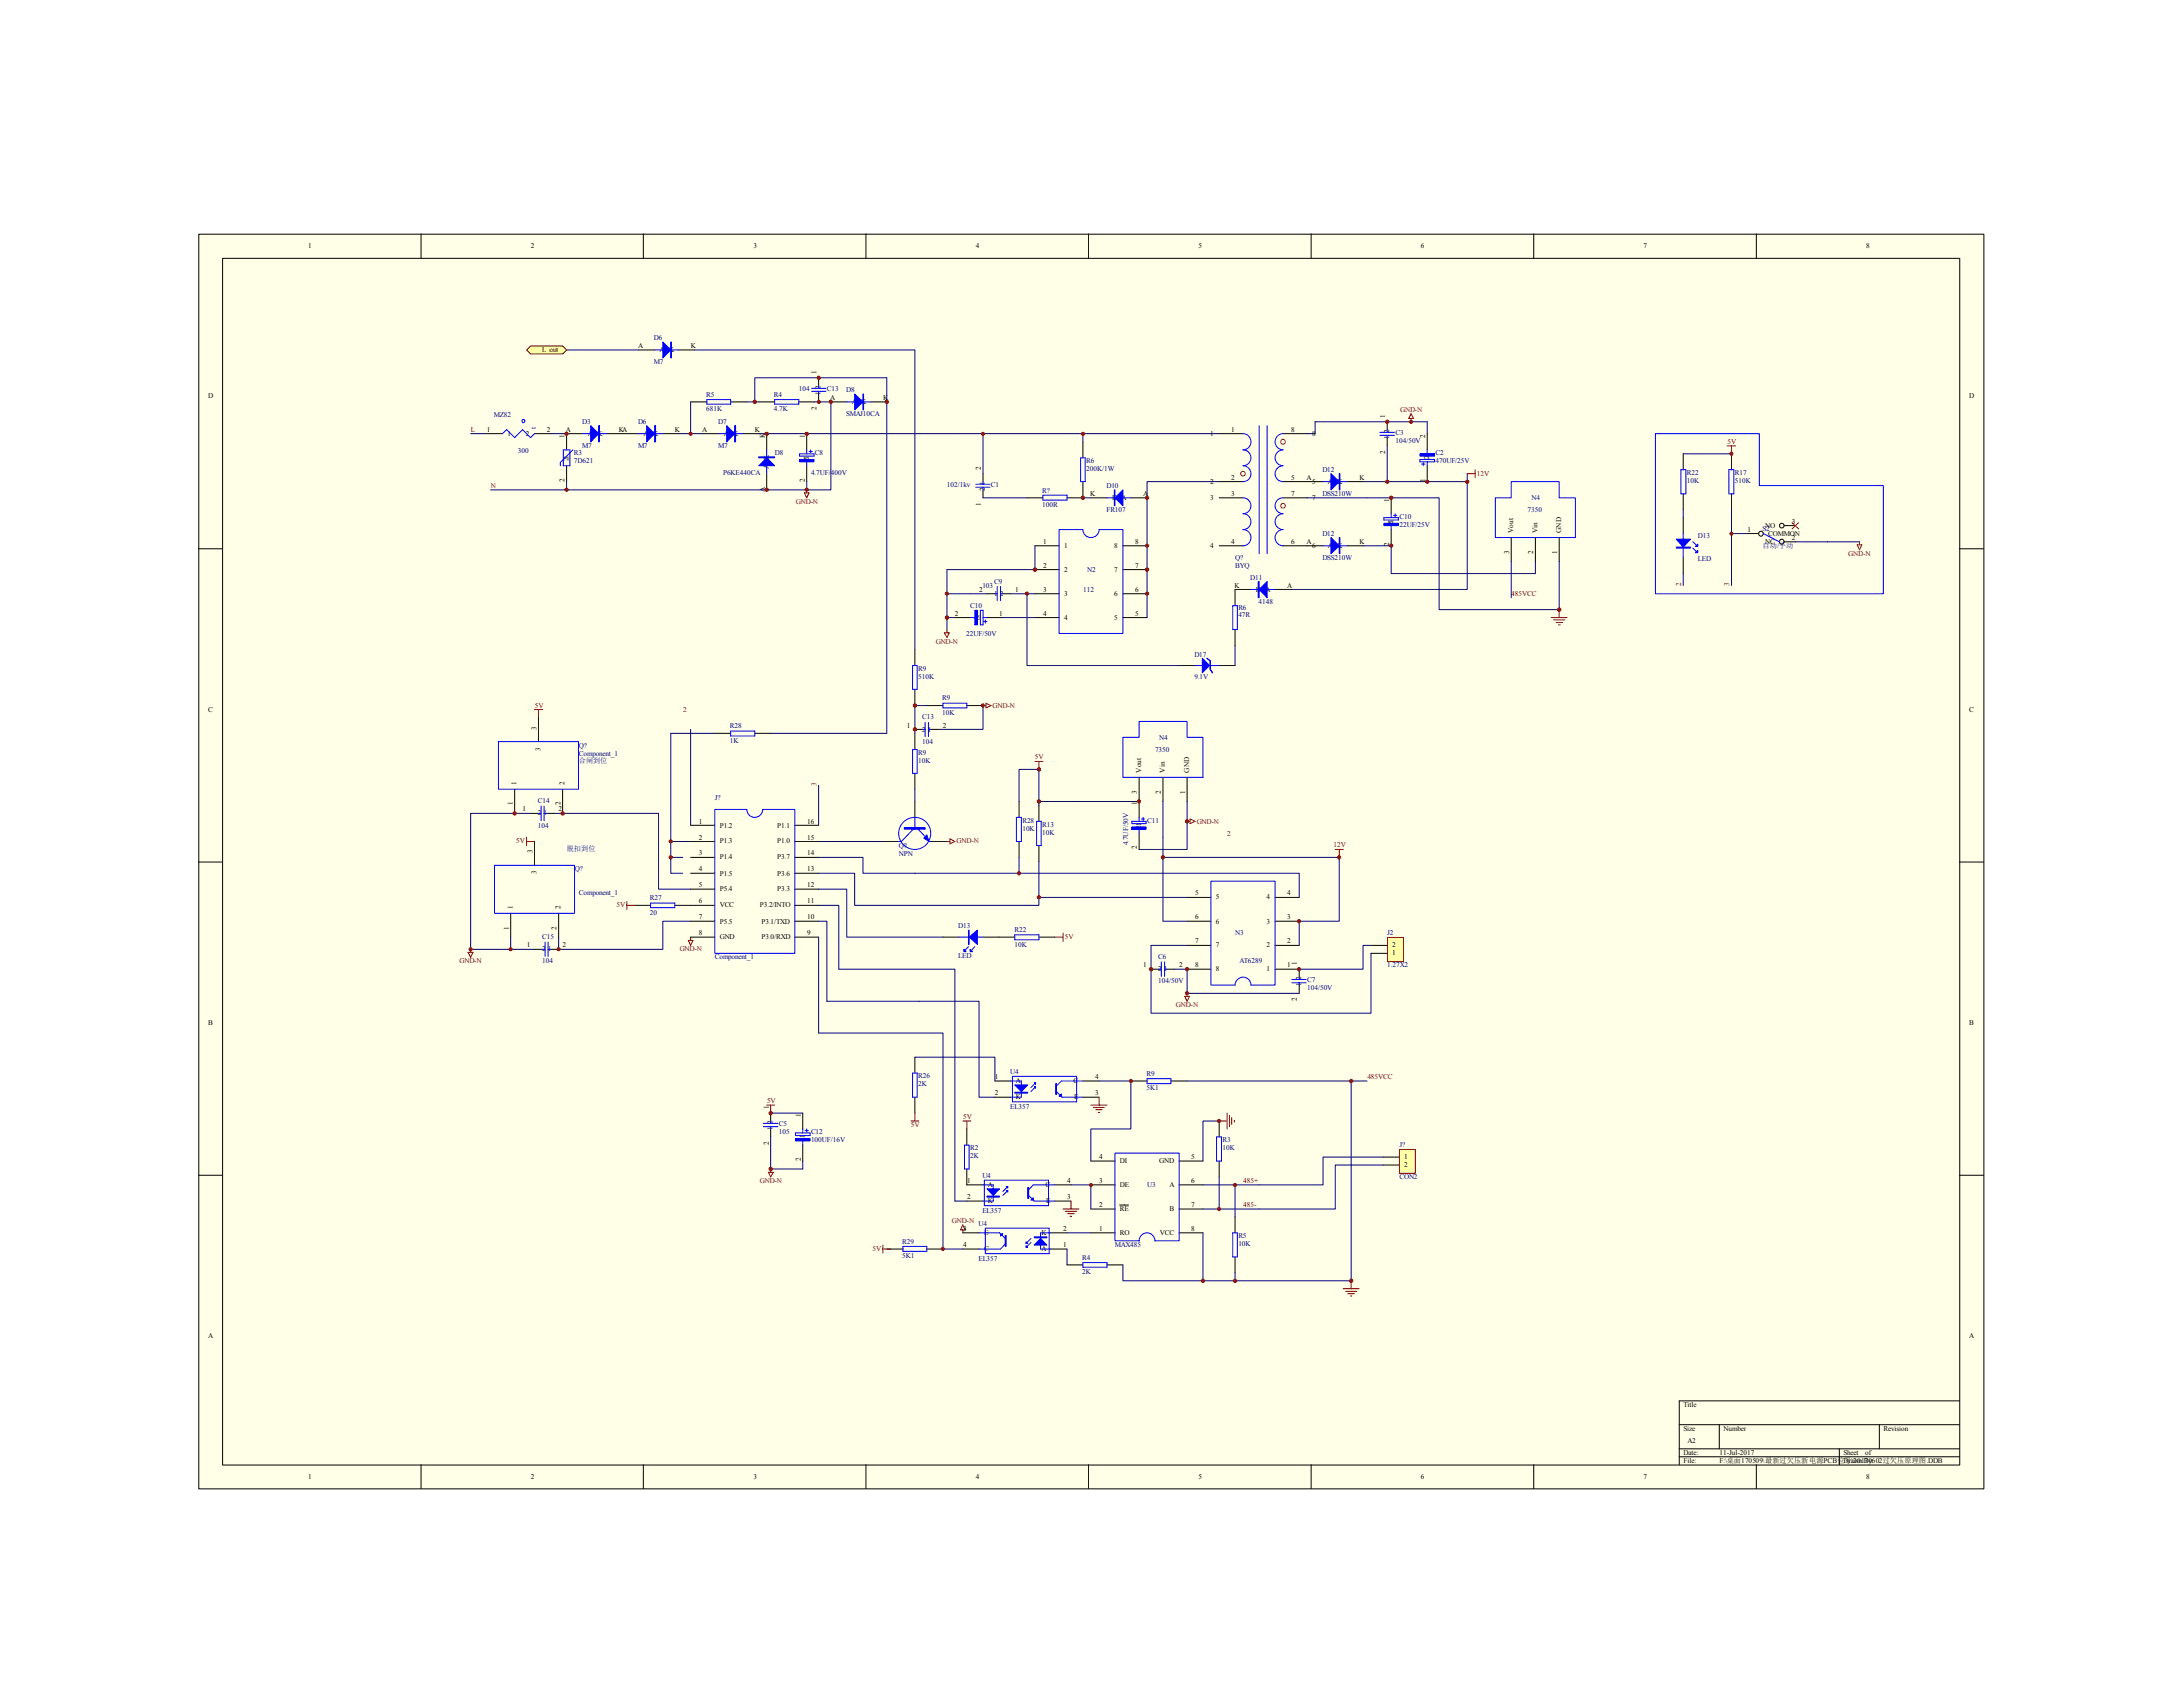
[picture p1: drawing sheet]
<svg xmlns="http://www.w3.org/2000/svg" width="279mm" height="216mm" viewBox="0 0 279 216" stroke-linecap="round" stroke-linejoin="round" font-family="sans-serif">
<defs><g id="words">
<g font-size=".9">
<text x="39.5" y="31.7">1</text>
<text x="67.9" y="31.7">2</text>
<text x="96.4" y="31.7">3</text>
<text x="124.9" y="31.7">4</text>
<text x="153.4" y="31.7">5</text>
<text x="181.9" y="31.7">6</text>
<text x="210.4" y="31.7">7</text>
<text x="238.8" y="31.7">8</text>
<text x="81.7" y="44.5">A</text>
<text x="84.4" y="45">A</text>
<text x="85.6" y="45">K</text>
<text x="88.4" y="44.5">K</text>
<text x="104.5" y="47.9" transform="rotate(-90 104.5 47.9)">1</text>
<text x="26.6" y="51">D</text>
<text x="104.5" y="52.5" transform="rotate(-90 104.5 52.5)">2</text>
<text x="105" y="50.5" transform="rotate(-90 105 50.5)">1</text>
<text x="105" y="49.8" transform="rotate(-90 105 49.8)">2</text>
<text x="106.3" y="51.2">A</text>
<text x="109" y="51.7">A K</text>
<text x="113" y="51.2">K</text>
<text x="177.3" y="53.5" transform="rotate(-90 177.3 53.5)">1</text>
<text x="252.1" y="51">D</text>
<text x="62.3" y="55.3">1</text>
<text x="64.9" y="55.8">1</text>
<text x="67.3" y="55.8">2</text>
<text x="70" y="55.3">2</text>
<text x="72.3" y="56" transform="rotate(-90 72.3 56)">1</text>
<text x="72.4" y="55.3">A</text>
<text x="72.8" y="59" transform="rotate(-90 72.8 59)">21</text>
<text x="75.2" y="55.8">A K</text>
<text x="79.2" y="55.3">KA</text>
<text x="82.4" y="55.8">A K</text>
<text x="86.4" y="55.3">K</text>
<text x="89.9" y="55.3">A</text>
<text x="92.6" y="55.8">A K</text>
<text x="96.6" y="55.3">K</text>
<text x="97.9" y="56" transform="rotate(-90 97.9 56)">K</text>
<text x="98.4" y="58.9" transform="rotate(-90 98.4 58.9)">K</text>
<text x="103" y="56" transform="rotate(-90 103 56)">1</text>
<text x="103.5" y="59" transform="rotate(-90 103.5 59)">21</text>
<text x="154.9" y="55.8">1</text>
<text x="157.6" y="55.3">1</text>
<text x="165.3" y="55.3">8</text>
<text x="167.9" y="55.8">8</text>
<text x="177.3" y="58.1" transform="rotate(-90 177.3 58.1)">2</text>
<text x="177.8" y="56.1" transform="rotate(-90 177.8 56.1)">1</text>
<text x="177.8" y="55.4" transform="rotate(-90 177.8 55.4)">2</text>
<text x="182.4" y="56" transform="rotate(-90 182.4 56)">2</text>
<text x="182.9" y="59" transform="rotate(-90 182.9 59)">12</text>
<text x="72.3" y="61.7" transform="rotate(-90 72.3 61.7)">2</text>
<text x="97.9" y="62.9" transform="rotate(-90 97.9 62.9)">A</text>
<text x="98.4" y="60" transform="rotate(-90 98.4 60)">A</text>
<text x="103" y="61.7" transform="rotate(-90 103 61.7)">2</text>
<text x="125.5" y="64.7" transform="rotate(-90 125.5 64.7)">1</text>
<text x="125.5" y="60.2" transform="rotate(-90 125.5 60.2)">2</text>
<text x="126.1" y="62.8" transform="rotate(-90 126.1 62.8)">2</text>
<text x="126.1" y="62.1" transform="rotate(-90 126.1 62.1)">1</text>
<text x="139.5" y="63.5">K</text>
<text x="142.3" y="64">K A</text>
<text x="146.3" y="63.5">A</text>
<text x="154.9" y="61.9">2</text>
<text x="154.9" y="64">3</text>
<text x="157.6" y="61.4">2</text>
<text x="157.6" y="63.5">3</text>
<text x="165.3" y="63.5">7</text>
<text x="165.3" y="61.4">5</text>
<text x="167.2" y="61.4">A</text>
<text x="167.9" y="64">7</text>
<text x="167.9" y="61.9">5</text>
<text x="170" y="61.9">A K</text>
<text x="174" y="61.4">K</text>
<text x="177.8" y="64.2" transform="rotate(-90 177.8 64.2)">1</text>
<text x="182.4" y="61.7" transform="rotate(-90 182.4 61.7)">1</text>
<text x="133.5" y="69.6">1</text>
<text x="136.2" y="70.1">1</text>
<text x="142.6" y="70.1">8</text>
<text x="145.3" y="69.6">8</text>
<text x="154.9" y="70.1">4</text>
<text x="157.6" y="69.6">4</text>
<text x="165.3" y="69.6">6</text>
<text x="167.2" y="69.6">A</text>
<text x="167.9" y="70.1">6</text>
<text x="170" y="70.1">A K</text>
<text x="174" y="69.6">K</text>
<text x="177.8" y="69.8" transform="rotate(-90 177.8 69.8)">2</text>
<text x="178.3" y="67.2" transform="rotate(-90 178.3 67.2)">21</text>
<text x="193.2" y="70.9" transform="rotate(-90 193.2 70.9)">3</text>
<text x="193.7" y="68.2" transform="rotate(-90 193.7 68.2)">Vout</text>
<text x="196.2" y="70.9" transform="rotate(-90 196.2 70.9)">2</text>
<text x="196.8" y="68.2" transform="rotate(-90 196.8 68.2)">Vin</text>
<text x="199.3" y="70.9" transform="rotate(-90 199.3 70.9)">1</text>
<text x="199.8" y="68.2" transform="rotate(-90 199.8 68.2)">GND</text>
<text x="223.6" y="68.1">1</text>
<text x="225.9" y="69.6">NC</text>
<text x="225.9" y="67.6">NO</text>
<text x="226.3" y="68.6">COMMON</text>
<text x="229.3" y="69.1">2</text>
<text x="229.3" y="67.1">3</text>
<text x="125.3" y="75.7">2</text>
<text x="127.3" y="76.2">1</text>
<text x="128" y="76.2">2</text>
<text x="129.9" y="75.7">1</text>
<text x="133.5" y="72.6">2</text>
<text x="133.5" y="75.7">3</text>
<text x="136.2" y="73.2">2</text>
<text x="136.2" y="76.2">3</text>
<text x="142.6" y="76.2">6</text>
<text x="142.6" y="73.2">7</text>
<text x="145.3" y="75.7">6</text>
<text x="145.3" y="72.6">7</text>
<text x="158" y="75.2">K</text>
<text x="160.7" y="75.7">K</text>
<text x="162" y="75.7">A</text>
<text x="164.8" y="75.2">A</text>
<text x="122.2" y="78.8">2</text>
<text x="124.9" y="79.3">21</text>
<text x="127.9" y="78.8">1</text>
<text x="133.5" y="78.8">4</text>
<text x="136.2" y="79.3">4</text>
<text x="142.6" y="79.3">5</text>
<text x="145.3" y="78.8">5</text>
<text x="26.6" y="91.1">C</text>
<text x="68.7" y="93.4" transform="rotate(-90 68.7 93.4)">3</text>
<text x="116.1" y="93.1">1</text>
<text x="118" y="93.6">2</text>
<text x="118.7" y="93.6">1</text>
<text x="120.7" y="93.1">2</text>
<text x="252.1" y="91.1">C</text>
<text x="66.1" y="100.4" transform="rotate(-90 66.1 100.4)">1</text>
<text x="69.2" y="96.1" transform="rotate(-90 69.2 96.1)">3</text>
<text x="72.3" y="100.4" transform="rotate(-90 72.3 100.4)">2</text>
<text x="145.5" y="101.6" transform="rotate(-90 145.5 101.6)">3</text>
<text x="146" y="98.9" transform="rotate(-90 146 98.9)">Vout</text>
<text x="148.6" y="101.6" transform="rotate(-90 148.6 101.6)">2</text>
<text x="149.1" y="98.9" transform="rotate(-90 149.1 98.9)">Vin</text>
<text x="151.7" y="101.6" transform="rotate(-90 151.7 101.6)">1</text>
<text x="152.2" y="98.9" transform="rotate(-90 152.2 98.9)">GND</text>
<text x="65.6" y="103.1" transform="rotate(-90 65.6 103.1)">1</text>
<text x="66.9" y="103.8">1</text>
<text x="68.8" y="104.4">2</text>
<text x="69.6" y="104.4">1</text>
<text x="71.5" y="103.8">2</text>
<text x="71.8" y="103.1" transform="rotate(-90 71.8 103.1)">2</text>
<text x="89.5" y="105.4">1</text>
<text x="89.5" y="107.4">2</text>
<text x="92.1" y="105.9">P1.2</text>
<text x="92.1" y="107.9">P1.3</text>
<text x="99.5" y="107.9">P1.0</text>
<text x="99.5" y="105.9">P1.1</text>
<text x="103.3" y="107.4">15</text>
<text x="103.3" y="105.4">16</text>
<text x="145.5" y="103.1" transform="rotate(-90 145.5 103.1)">1</text>
<text x="146" y="106" transform="rotate(-90 146 106)">21</text>
<text x="68.2" y="109.2" transform="rotate(-90 68.2 109.2)">3</text>
<text x="68.7" y="111.9" transform="rotate(-90 68.7 111.9)">3</text>
<text x="89.5" y="109.5">3</text>
<text x="89.5" y="111.5">4</text>
<text x="89.5" y="113.6">5</text>
<text x="92.1" y="110">P1.4</text>
<text x="92.1" y="112.1">P1.5</text>
<text x="99.5" y="112.1">P3.6</text>
<text x="99.5" y="110">P3.7</text>
<text x="103.3" y="113.6">12</text>
<text x="103.3" y="111.5">13</text>
<text x="103.3" y="109.5">14</text>
<text x="145.5" y="108.7" transform="rotate(-90 145.5 108.7)">2</text>
<text x="65.1" y="119" transform="rotate(-90 65.1 119)">1</text>
<text x="65.6" y="116.3" transform="rotate(-90 65.6 116.3)">1</text>
<text x="71.2" y="119" transform="rotate(-90 71.2 119)">2</text>
<text x="71.8" y="116.3" transform="rotate(-90 71.8 116.3)">2</text>
<text x="89.5" y="115.6">6</text>
<text x="89.5" y="117.6">7</text>
<text x="89.5" y="119.7">8</text>
<text x="92.1" y="114.1">P5.4</text>
<text x="92.1" y="116.1">VCC</text>
<text x="92.1" y="118.2">P5.5</text>
<text x="97.2" y="116.1">P3.2/INTO</text>
<text x="97.5" y="118.2">P3.1/TXD</text>
<text x="99.5" y="114.1">P3.3</text>
<text x="103.3" y="119.7">9</text>
<text x="103.3" y="117.6">10</text>
<text x="103.3" y="115.6">11</text>
<text x="153" y="114.6">5</text>
<text x="153" y="117.6">6</text>
<text x="155.6" y="115.1">5</text>
<text x="155.6" y="118.2">6</text>
<text x="162.1" y="118.2">3</text>
<text x="162.1" y="115.1">4</text>
<text x="164.8" y="117.6">3</text>
<text x="164.8" y="114.6">4</text>
<text x="67.4" y="121.2">1</text>
<text x="69.4" y="121.8">2</text>
<text x="70.1" y="121.8">1</text>
<text x="72" y="121.2">2</text>
<text x="92.1" y="120.2">GND</text>
<text x="97.5" y="120.2">P3.0/RXD</text>
<text x="146.3" y="123.8">1</text>
<text x="148.3" y="124.3">2</text>
<text x="149" y="124.3">1</text>
<text x="150.9" y="123.8">2</text>
<text x="153" y="120.7">7</text>
<text x="153" y="123.8">8</text>
<text x="155.6" y="121.2">7</text>
<text x="155.6" y="124.3">8</text>
<text x="162.1" y="124.3">1</text>
<text x="162.1" y="121.2">2</text>
<text x="164.8" y="123.8">1</text>
<text x="164.8" y="120.7">2</text>
<text x="166" y="123.5" transform="rotate(-90 166 123.5)">1</text>
<text x="166.5" y="125.5" transform="rotate(-90 166.5 125.5)">2</text>
<text x="178.2" y="122.3">1</text>
<text x="178.2" y="121.2">2</text>
<text x="26.6" y="131.1">B</text>
<text x="166" y="128.1" transform="rotate(-90 166 128.1)">2</text>
<text x="166.5" y="126.2" transform="rotate(-90 166.5 126.2)">1</text>
<text x="252.1" y="131.1">B</text>
<text x="98.4" y="141.9" transform="rotate(-90 98.4 141.9)">1</text>
<text x="98.9" y="143.9" transform="rotate(-90 98.9 143.9)">2</text>
<text x="102.5" y="143" transform="rotate(-90 102.5 143)">1</text>
<text x="127.3" y="138.1">1</text>
<text x="127.3" y="140.2">2</text>
<text x="130" y="138.6">A</text>
<text x="130" y="140.7">K</text>
<text x="137.4" y="138.6">C</text>
<text x="137.5" y="140.7">E</text>
<text x="140.2" y="138.1">4</text>
<text x="140.2" y="140.2">3</text>
<text x="98.4" y="146.6" transform="rotate(-90 98.4 146.6)">2</text>
<text x="98.9" y="144.6" transform="rotate(-90 98.9 144.6)">1</text>
<text x="102.5" y="148.6" transform="rotate(-90 102.5 148.6)">2</text>
<text x="103" y="146" transform="rotate(-90 103 146)">21</text>
<text x="140.7" y="148.3">4</text>
<text x="143.3" y="148.8">DI</text>
<text x="148.4" y="148.8">GND</text>
<text x="152.4" y="148.3">5</text>
<text x="179.7" y="148.3">1</text>
<text x="179.7" y="149.4">2</text>
<text x="123.8" y="151.4">1</text>
<text x="123.8" y="153.5">2</text>
<text x="126.4" y="151.9">A</text>
<text x="126.4" y="154">K</text>
<text x="133.8" y="151.9">C</text>
<text x="133.9" y="154">E</text>
<text x="136.6" y="153.5">3</text>
<text x="136.6" y="151.4">4</text>
<text x="140.7" y="154.5">2</text>
<text x="140.7" y="151.4">3</text>
<text x="143.3" y="155">RE</text>
<text x="143.3" y="151.9">DE</text>
<text x="149.7" y="151.9">A</text>
<text x="149.7" y="155">B</text>
<text x="152.4" y="151.4">6</text>
<text x="152.4" y="154.5">7</text>
<text x="123.3" y="159.6">4</text>
<text x="123.3" y="157.6">3</text>
<text x="125.9" y="160.1">C</text>
<text x="125.9" y="158.1">E</text>
<text x="133.3" y="160.1">A</text>
<text x="133.3" y="158.1">K</text>
<text x="136.1" y="159.6">1</text>
<text x="136.1" y="157.6">2</text>
<text x="140.7" y="157.6">1</text>
<text x="143.3" y="158.1">RO</text>
<text x="148.5" y="158.1">VCC</text>
<text x="152.4" y="157.6">8</text>
<text x="26.6" y="171.2">A</text>
<text x="252.1" y="171.2">A</text>
<text x="215.5" y="180">Title</text>
<text x="215.5" y="183.1">Size</text>
<text x="216" y="184.7">A2</text>
<text x="220.6" y="183.1">Number</text>
<text x="241.1" y="183.1">Revision</text>
<text x="39.5" y="189.3">1</text>
<text x="67.9" y="189.3">2</text>
<text x="96.4" y="189.3">3</text>
<text x="124.9" y="189.3">4</text>
<text x="153.4" y="189.3">5</text>
<text x="181.9" y="189.3">6</text>
<text x="210.4" y="189.3">7</text>
<text x="215.5" y="186.2">Date:</text>
<text x="215.5" y="187.2">File:</text>
<text x="220.1" y="186.2">11-Jul-2017</text>
<text x="220.1" y="187.2">F:\桌桌170509\最最最最最最最最PCB位位\20170602最最最过过过.DDB</text>
<text x="236" y="187.2">Drawn By:</text>
<text x="236" y="186.2">Sheet</text>
<text x="238.7" y="186.2">of</text>
<text x="238.8" y="189.3">8</text>
</g>
<g font-size=".9" fill="#800000">
<text x="69.4" y="45">L out</text>
<text x="179.2" y="52.7">GND-N</text>
<text x="60.2" y="55.3">L</text>
<text x="221.1" y="56.8">5V</text>
<text x="62.8" y="62.4">N</text>
<text x="101.9" y="64.5">GND-N</text>
<text x="189" y="60.9">12V</text>
<text x="236.6" y="71.1">GND-N</text>
<text x="193.4" y="76.2">485VCC</text>
<text x="215.2" y="75" transform="rotate(-90 215.2 75)">2</text>
<text x="221.3" y="75" transform="rotate(-90 221.3 75)">3</text>
<text x="119.8" y="82.4">GND-N</text>
<text x="68.5" y="90.6">5V</text>
<text x="87.4" y="91.1">2</text>
<text x="127" y="90.6">GND-N</text>
<text x="104.5" y="100.5" transform="rotate(-90 104.5 100.5)">3</text>
<text x="132.5" y="97.2">5V</text>
<text x="66.1" y="107.9">5V</text>
<text x="122.4" y="107.9">GND-N</text>
<text x="153.2" y="105.4">GND-N</text>
<text x="157.1" y="106.9">2</text>
<text x="170.7" y="108.5">12V</text>
<text x="78.9" y="116.1">5V</text>
<text x="58.8" y="123.3">GND-N</text>
<text x="87" y="121.8">GND-N</text>
<text x="136.3" y="120.2">5V</text>
<text x="150.5" y="128.9">GND-N</text>
<text x="98.2" y="141.2">5V</text>
<text x="123.3" y="143.2">5V</text>
<text x="175" y="138.1">485VCC</text>
<text x="116.6" y="144.3">5V</text>
<text x="97.2" y="151.4">GND-N</text>
<text x="159.1" y="151.4">485+</text>
<text x="159.1" y="154.5">485-</text>
<text x="111.7" y="160.1">5V</text>
<text x="121.8" y="156.5">GND-N</text>
</g>
<g font-size=".9" fill="#000080">
<text x="83.7" y="43.5">D6</text>
<text x="83.7" y="46.6">M7</text>
<text x="63.2" y="53.4">MZ82</text>
<text x="90.4" y="50.8">R5</text>
<text x="90.4" y="52.6">681K</text>
<text x="99.1" y="50.8">R4</text>
<text x="99.1" y="52.6">4.7K</text>
<text x="102.2" y="50.1">104</text>
<text x="105.8" y="50.1">C13</text>
<text x="108.3" y="50.2">D8</text>
<text x="108.3" y="53.2">SMAJ10CA</text>
<text x="66.3" y="58">300</text>
<text x="68.6" y="54.9" transform="rotate(-90 68.6 54.9)">t</text>
<text x="73.4" y="58.3">R3</text>
<text x="73.4" y="59.3">7D621</text>
<text x="74.5" y="54.3">D3</text>
<text x="74.5" y="57.3">M7</text>
<text x="81.7" y="54.3">D6</text>
<text x="81.7" y="57.3">M7</text>
<text x="91.9" y="54.3">D7</text>
<text x="91.9" y="57.3">M7</text>
<text x="99.2" y="58.3">D8</text>
<text x="104.3" y="58.3">C8</text>
<text x="139" y="59.3">R6</text>
<text x="178.6" y="55.7">C3</text>
<text x="178.6" y="56.7">104/50V</text>
<text x="183.7" y="58.3">C2</text>
<text x="183.7" y="59.3">470UF/25V</text>
<text x="92.5" y="60.8">P6KE440CA</text>
<text x="103.8" y="60.8">4.7UF/400V</text>
<text x="121.2" y="62.3">102/1kv</text>
<text x="126.8" y="62.3">C1</text>
<text x="133.4" y="63">R?</text>
<text x="133.4" y="64.9">100R</text>
<text x="139" y="60.3">200K/1W</text>
<text x="141.6" y="62.4">D10</text>
<text x="141.6" y="65.5">FR107</text>
<text x="169.2" y="60.4">D12</text>
<text x="169.2" y="63.5">DSS210W</text>
<text x="195.5" y="65.5">7350</text>
<text x="196" y="64">N4</text>
<text x="215.9" y="60.8">R22</text>
<text x="215.9" y="61.8">10K</text>
<text x="222" y="60.8">R17</text>
<text x="222" y="61.8">510K</text>
<text x="158.1" y="71.6">Q?</text>
<text x="169.2" y="68.6">D12</text>
<text x="169.2" y="71.6">DSS210W</text>
<text x="179.1" y="66.4">C10</text>
<text x="179.1" y="67.4">22UF/25V</text>
<text x="217.3" y="68.9">D13</text>
<text x="217.3" y="71.8">LED</text>
<text x="225.6" y="67.9">S2</text>
<text x="225.6" y="70.2">自自/手自</text>
<text x="124.2" y="77.8">C10</text>
<text x="125.7" y="75.2">103</text>
<text x="127.3" y="74.7">C9</text>
<text x="138.6" y="75.7">112</text>
<text x="139.1" y="73.2">N2</text>
<text x="158.1" y="72.6">BYQ</text>
<text x="160" y="74.2">D11</text>
<text x="161.1" y="77.3">4148</text>
<text x="123.7" y="81.4">22UF/50V</text>
<text x="158.5" y="78.1">R6</text>
<text x="158.5" y="79">47R</text>
<text x="117.5" y="85.9">R9</text>
<text x="117.5" y="86.9">510K</text>
<text x="120.6" y="89.6">R9</text>
<text x="152.9" y="84">D17</text>
<text x="152.9" y="86.9">9.1V</text>
<text x="74.1" y="95.7">Q?</text>
<text x="93.4" y="93.2">R28</text>
<text x="93.4" y="95.1">1K</text>
<text x="118" y="92.1">C13</text>
<text x="118" y="95.2">104</text>
<text x="120.6" y="91.5">10K</text>
<text x="148.4" y="94.7">N4</text>
<text x="74.1" y="97.7">合合合位</text>
<text x="74.1" y="96.7">Component_1</text>
<text x="117.5" y="96.6">R9</text>
<text x="117.5" y="97.6">10K</text>
<text x="147.8" y="96.2">7350</text>
<text x="68.8" y="102.8">C14</text>
<text x="68.8" y="105.9">104</text>
<text x="91.5" y="102.3">J?</text>
<text x="130.9" y="105.3">R28</text>
<text x="130.9" y="106.3">10K</text>
<text x="133.4" y="105.8">R13</text>
<text x="133.4" y="106.8">10K</text>
<text x="146.8" y="105.3">C11</text>
<text x="72.6" y="109">脱脱合位</text>
<text x="73.6" y="111.5">Q?</text>
<text x="115.1" y="109.6">NPN</text>
<text x="115.1" y="108.5">Q?</text>
<text x="144.4" y="108.2" transform="rotate(-90 144.4 108.2)">4.7UF/50V</text>
<text x="74.1" y="114.6">Component_1</text>
<text x="83.2" y="115.2">R27</text>
<text x="83.2" y="117.1">20</text>
<text x="122.6" y="118.8">D13</text>
<text x="129.8" y="119.3">R22</text>
<text x="158.1" y="119.7">N3</text>
<text x="177.5" y="119.7">J2</text>
<text x="69.4" y="120.2">C15</text>
<text x="69.4" y="123.3">104</text>
<text x="91.5" y="122.8">Component_1</text>
<text x="122.6" y="122.6">LED</text>
<text x="129.8" y="121.2">10K</text>
<text x="148.3" y="122.8">C6</text>
<text x="148.3" y="125.9">104/50V</text>
<text x="158.6" y="123.3">AT6289</text>
<text x="167.3" y="125.7">C7</text>
<text x="177.5" y="123.8">1.27X2</text>
<text x="167.3" y="126.7">104/50V</text>
<text x="129.3" y="137.4">U4</text>
<text x="146.7" y="137.7">R9</text>
<text x="117.5" y="138">R26</text>
<text x="117.5" y="139">2K</text>
<text x="129.3" y="141.9">EL357</text>
<text x="146.7" y="139.5">5K1</text>
<text x="99.7" y="144.1">C5</text>
<text x="99.7" y="145.2">105</text>
<text x="103.8" y="145.2">C12</text>
<text x="103.8" y="146.2">100UF/16V</text>
<text x="124.2" y="147.2">R2</text>
<text x="124.2" y="148.3">2K</text>
<text x="156.5" y="146.2">R3</text>
<text x="156.5" y="147.2">10K</text>
<text x="179.1" y="146.8">J?</text>
<text x="125.7" y="150.7">U4</text>
<text x="125.7" y="155.2">EL357</text>
<text x="146.8" y="151.9">U3</text>
<text x="179.1" y="150.9">CON2</text>
<text x="115.5" y="159.2">R29</text>
<text x="115.5" y="161">5K1</text>
<text x="125.2" y="156.8">U4</text>
<text x="125.2" y="161.3">EL357</text>
<text x="138.5" y="161.2">R4</text>
<text x="142.7" y="159.6">MAX485</text>
<text x="158.5" y="158.5">R5</text>
<text x="158.5" y="159.5">10K</text>
<text x="138.5" y="163.1">2K</text>
</g>
</g></defs>
<path d="M25.4 30h228.5v160.5h-228.5z" fill="#ffffe8"/>
<g fill="none" stroke="#000" stroke-width=".13">
<path d="M25.4 30h228.5v160.5h-228.5zM28.5 33.1h222.3v154.4h-222.3zM53.9 29.9v3.1M82.3 29.9v3.1M110.8 29.9v3.1M139.3 29.9v3.1M167.8 29.9v3.1M196.3 29.9v3.1M224.8 29.9v3.1M25.4 70.2h3M250.8 70.2h3.1M25.4 110.3h3"/>
<path d="M250.8 110.3h3.1M25.4 150.4h3M250.8 150.4h3.1M250.8 179.3h-35.9v8.2M53.9 187.5v3M82.3 187.5v3M110.8 187.5v3M139.3 187.5v3M167.8 187.5v3M196.3 187.5v3M214.9 182.3h35.9M214.9 185.4h35.9"/>
<path d="M214.9 186.4h35.9M220 182.3v3.1M224.8 187.5v3M235.4 185.4v2.1M240.5 182.3v3.1"/>
</g>
<path d="M177.6 120h2v3.1h-2z" fill="#ffffb0"/>
<path d="M170.9 108.7h1M171.4 108.7v1M177.6 120h2v3.1h-2zM98.1 141.4h1M98.6 141.4v1.1" fill="none" stroke="#800000" stroke-width=".13"/>
<path d="M103.3 55.5v2.1M103.3 59.6v2M117.1 135.3v2M175.5 122h2M175.5 121h2M98.6 142.5v1M98.6 144.5v1M117.1 140.4v2.1" fill="none" stroke="#000" stroke-width=".13"/>
<path d="M71 104.1h13.3v9.7h4.1M71.5 119.9v1.6M148.8 109.7h22.6M105.8 128.1h11.8" fill="none" stroke="#000080" stroke-width=".13"/>
<path d="M102.3 58.1h1.9v.3h-1.9zM103.3 57.6v.5M103.3 58.8v.8M103.5 57.8h.5M116.8 137.3h.6v3.1h-.6zM97.7 144.2h1.9M97.7 143.8h1.9M98.6 143.5v.3M98.6 144.2v.3" fill="none" stroke="#00f" stroke-width=".13"/>
<path d="M102.3 58.8h1.9v.3h-1.9z" fill-rule="evenodd" fill="#00f"/>
<path d="M64.3 55.5l.6-.5 1 1 1-1 1 1 .5-.5M66.9 53.7h.2v.3l-.1 .1-.1-.1zM72.1 57.6h.8v2h-.8zM73.3 57.6l-1.6 1.6v.4M102.3 58.8h1.9v.3h-1.9zM103.8 57.6v.4M124.2 79h.9M125.5 78.1h.3v1.9h-.3zM125.8 79h.5M126.1 79.3v.5M135.6 67.8h3a1.04 1.04 0 0 0 1 1 1.04 1.04 0 0 0 1.1-1h3v13.3h-8.1z" fill="none" stroke="#00f" stroke-width=".13"/>
<g fill="none" stroke="#000" stroke-width=".13">
<path d="M62.3 55.5h2M68.4 55.5h2.1M72.5 55.5v2.1M72.5 59.6v2M122.2 79h2M126.3 79h2.1M132.5 69.9h3.1M132.5 72.9h3.1M132.5 76h3.1M132.5 79h3.1M143.7 69.9h3.1M143.7 72.9h3.1"/>
<path d="M143.7 76h3.1M143.7 79h3.1"/>
</g>
<path d="M70.5 55.5h2" fill="none" stroke="#000080" stroke-width=".13"/>
<path d="M124.8 78.1h.3v1.9h-.3z" fill-rule="evenodd" fill="#00f"/>
<path d="M181.7 58.8h1.9v.3h-1.9zM181.9 59.4h.5M182.7 57.6v.8M182.7 59.1v.5M124.8 78.1h.3v1.9h-.3zM125.9 79.5h.4" fill="none" stroke="#00f" stroke-width=".13"/>
<path d="M182.7 55.5v2.1M182.7 59.6v2" fill="none" stroke="#000" stroke-width=".13"/>
<path d="M181.7 58.1h1.9v.3h-1.9z" fill-rule="evenodd" fill="#00f"/>
<path d="M90.5 51.1h3v.6h-3zM99.1 51.1h3.1v.6h-3.1zM181.7 58.1h1.9v.3h-1.9zM182.2 59.2v.4M215.4 68.3v3.1M216.7 70.1l.4 .5M216.7 69.3l.4 .4" fill="none" stroke="#00f" stroke-width=".13"/>
<path d="M88.4 51.4h2.1M93.5 51.4h2.1M97.1 51.4h2M102.2 51.4h2.1M215.4 66.3v2M215.4 71.4v2" fill="none" stroke="#000" stroke-width=".13"/>
<path d="M97.1 55.5h25.1" fill="none" stroke="#000080" stroke-width=".13"/>
<path d="M214.5 69h1.9l-1 1z" fill="#00f"/>
<path d="M214.5 69h1.9l-1 1z" fill="none" stroke="#00f" stroke-width=".13"/>
<path d="M214.5 70h1.9v.1h-1.9z" fill-rule="evenodd" fill="#00f"/>
<path d="M214.5 70h1.9v.1h-1.9z" fill="none" stroke="#00f" stroke-width=".13"/>
<path d="M217.3 70.4v.3h-.3z" fill="#00f"/>
<path d="M217 70.7l.3-.3v.3z" fill="none" stroke="#00f" stroke-width=".13"/>
<path d="M217.3 69.6v.3h-.3z" fill="#00f"/>
<path d="M169.3 61.6h3.1M171.4 60.6h.1v2.1h-.1zM171.4 60.6v2.1M217.3 69.6v.3h-.3zM221.3 60.1h.6v3.1h-.6z" fill="none" stroke="#00f" stroke-width=".13"/>
<path d="M215.4 65.2v1.1M215.4 73.4v1.5M221.6 65.2v9.7M221.6 68.3h2M229.8 69.3h8.2" fill="none" stroke="#000080" stroke-width=".13"/>
<path d="M221.6 58.1v2M167.3 61.6h2M172.4 61.6h2.1M221.6 63.2v2" fill="none" stroke="#000" stroke-width=".13"/>
<path d="M221.1 57.1h1M221.6 57.1v1" fill="none" stroke="#800000" stroke-width=".13"/>
<path d="M170.3 60.6l1.1 1-1.1 1.1z" fill="#00f"/>
<path d="M97.1 58.5h2M97.1 58.5h2v.1h-2zM98.1 57.6v3M170.3 60.6l1.1 1-1.1 1.1z" fill="none" stroke="#00f" stroke-width=".13"/>
<path d="M98.1 55.5v2.1M98.1 60.6v2.1" fill="none" stroke="#000" stroke-width=".13"/>
<path d="M97.1 59.6l1-1 1 1z" fill="#00f"/>
<path d="M74.5 55.5h3.1M76.6 54.5h.1v2.1h-.1zM76.7 54.5v2.1M98.1 58.6l1 1h-2z" fill="none" stroke="#00f" stroke-width=".13"/>
<path d="M72.5 55.5h2M77.6 55.5h2.1" fill="none" stroke="#000" stroke-width=".13"/>
<path d="M75.6 54.5l1 1-1 1.1z" fill="#00f"/>
<path d="M75.6 54.5l1 1-1 1.1zM81.7 55.5h3.1M83.8 54.5h.1v2.1h-.1zM83.8 54.5v2.1" fill="none" stroke="#00f" stroke-width=".13"/>
<path d="M79.7 55.5h2M84.8 55.5h2.1" fill="none" stroke="#000" stroke-width=".13"/>
<path d="M82.8 54.5l1 1-1 1.1z" fill="#00f"/>
<path d="M82.8 54.5l1 1-1 1.1zM225.7 68.3l2.1 1M144.9 105.1h1.8v.3h-1.8zM145.8 104.6v.5M145.8 105.8v.8M146.1 104.8h.4M146.8 138h3.1v.7h-3.1z" fill="none" stroke="#00f" stroke-width=".13"/>
<g fill="none" stroke="#000" stroke-width=".13">
<path d="M223.6 68.3h1.5M228.3 69.3h1.5M228.3 67.3h1.5M145.8 102.6v2M145.8 106.6v2.1M144.7 138.3h2.1M149.9 138.3h2"/>
<circle cx="225.4" cy="68.3" r=".31"/>
<circle cx="228" cy="69.3" r=".31"/>
<circle cx="228" cy="67.3" r=".3"/>
</g>
<path d="M144.9 105.8h1.8v.3h-1.8z" fill-rule="evenodd" fill="#00f"/>
<path d="M92 55.5h3.1M94 54.5h.1v2.1h-.1zM94.1 54.5v2.1M144.9 105.8h1.8v.3h-1.8zM146.3 104.6v.4" fill="none" stroke="#00f" stroke-width=".13"/>
<path d="M229.4 66.9l.8 .8M230.2 66.9l-.8 .8" fill="none" stroke="#f00" stroke-width=".13"/>
<path d="M90 55.5h2M95.1 55.5h2" fill="none" stroke="#000" stroke-width=".13"/>
<path d="M93 54.5l1 1-1 1.1z" fill="#00f"/>
<path d="M93 54.5l1 1-1 1.1zM160.1 75.4h3.1M161 74.4h.2v2.1h-.2zM161.1 74.4v2.1" fill="none" stroke="#00f" stroke-width=".13"/>
<path d="M158.1 75.4h2M163.2 75.4h2" fill="none" stroke="#000" stroke-width=".13"/>
<path d="M161.2 75.4l1-1v2.1z" fill="#00f"/>
<path d="M141.7 63.7h3M142.6 62.7h.1v2h-.1zM142.7 62.7v2M162.2 74.4v2.1l-1-1.1z" fill="none" stroke="#00f" stroke-width=".13"/>
<path d="M122.2 55.5h33.8M168.3 54h14.4M121.2 72.9v6.1M129.4 76h3.1M156 61.6h-9.2v17.4" fill="none" stroke="#000080" stroke-width=".13"/>
<path d="M139.6 63.7h2.1M144.7 63.7h2.1" fill="none" stroke="#000" stroke-width=".13"/>
<path d="M142.7 63.7l1-1v2z" fill="#00f"/>
<g fill="none" stroke="#00f" stroke-width=".13">
<path d="M138.3 58.6h.6v3h-.6zM176.6 55.7h1.9M176.6 55.3h1.9M177.5 55v.3M177.5 55.7v.3M211.9 55.5h13.3v6.6h15.8v13.9h-29.1zM124.9 62h1.8M124.9 62.4h1.8M125.8 61.6v.4M125.8 62.4v.3M127.3 76h.3M127.6 75.1v1.8"/>
<path d="M128.1 76h.3M128.1 75.1v1.8M143.7 62.7v2l-1-1zM93.5 93.6h3.1v.6h-3.1zM68.9 104.1h.4M69.3 103.2v1.8M69.6 104.1h.4M69.6 103.2v1.8M83.3 115.6h3.1v.6h-3.1zM130.1 104.6h.6v3.1h-.6zM132.7 105.1h.6v3.1h-.6zM155 112.8h8.2v13.3h-3.1a1.02 1.02 0 0 0-1-1 1.02 1.02 0 0 0-1 1h-3.1z"/>
<path d="M69.4 121.5h.4M69.8 120.6v1.8M70.1 121.5h.4M70.1 120.6v1.8M148.3 124h.3M148.6 123.1v1.9M149.1 124h.3M149.1 123.1v1.9M165.4 125.8h1.8M165.4 125.3h1.8M166.3 125.1v.2M166.3 125.8v.3"/>
<path d="M101.8 145h1.9v.3h-1.9zM102.7 144.5v.5M102.7 145.7v.9M103 144.7h.5M115.6 159.5h3v.6h-3z"/>
</g>
<g fill="none" stroke="#000" stroke-width=".13">
<path d="M138.6 56.6v2M177.5 54v1M177.5 56v1.1M125.8 60.6v1M125.8 62.7v1M126.3 76h1M128.4 76h1M138.6 61.6v2.1M91.5 93.9h2M96.6 93.9h2M67.9 104.1h1M70 104.1h1"/>
<path d="M81.2 115.9h2.1M86.4 115.9h2M130.4 102.6v2M130.4 107.7v2M133 103.1v2M133 108.2v2M151.9 117.9h3.1M151.9 114.9h3.1M163.2 117.9h3.1M163.2 114.9h3.1M68.4 121.5h1M70.5 121.5h1"/>
<path d="M147.3 124h1M149.4 124h1M151.9 124h3.1M151.9 121h3.1M163.2 124h3.1v1.1M163.2 121h3.1M166.3 126.1v1M102.7 142.5v2M102.7 146.6v2M113.5 159.9h2.1M118.6 159.9h2.1"/>
</g>
<g fill="none" stroke="#000080" stroke-width=".13">
<path d="M60.2 55.5h2.1M86.9 55.5h3.1M125.8 55.5v5.1M138.6 55.5v1.1M167.3 55.5h1M103.3 61.6v1.1M121.2 79v1.6M124.2 76h2.1M125.8 63.7h5.6M138.6 63.7h1M187.8 60.6v14.8h-22.6M65.4 119.9v1.6"/>
<path d="M104.8 100.5v5.1M148.8 107.1v10.8h3.1M171.4 109.7v8.2h-5.1v3.1M60.2 121.5h8.2M150.4 124h1.5v3.1h14.4M151.9 121h-4.6v8.7h28.2v-7.7M175.5 121h-1v3h-8.2M102.7 148.6v1"/>
</g>
<g fill="none" stroke="#800000" stroke-width=".13">
<path d="M103 63.1h.5l-.2 .6zM103.3 62.7v.4M237.7 69.7h.6l-.3 .7zM238 69.3v.4M88.4 119.9v.5M151.9 105.1h.4M152.3 104.8l.7 .3-.7 .3zM59.9 121.9h.6l-.3 .6zM60.2 121.5v.4M88.1 120.4h.6l-.3 .6zM98.3 150h.7l-.4 .6zM98.6 149.6v.4"/>
<path d="M123.2 156.8l.3 .6h-.6zM123.2 157.4v.4"/>
</g>
<path d="M101.8 145.7h1.9v.3h-1.9z" fill-rule="evenodd" fill="#00f"/>
<path d="M101.8 145.7h1.9v.3h-1.9zM103.3 144.5v.4M125.3 157.8h2.6l.8 .7M126.1 157.2h8.2v3.2h-8.2zM128.7 159.2l-.6 .7h-2.8M132 158.5l-.7 .6M132 159l-.7 .6M134.5 157.8h-1.3v2.1h1.3" fill="none" stroke="#00f" stroke-width=".13"/>
<path d="M98.6 145.5v4.1h4.1" fill="none" stroke="#000080" stroke-width=".13"/>
<path d="M123.2 159.9h2.1M123.2 157.8h2.1M134.5 159.9h2.1M134.5 157.8h2.1" fill="none" stroke="#000" stroke-width=".13"/>
<path d="M133.2 158.5l.8 .8h-1.6z" fill="#00f"/>
<path d="M133.2 158.5l.8 .8h-1.6z" fill="none" stroke="#00f" stroke-width=".13"/>
<path d="M132.4 158.3h1.6v.1h-1.6z" fill-rule="evenodd" fill="#00f"/>
<path d="M132.4 158.3h1.6v.1h-1.6z" fill="none" stroke="#00f" stroke-width=".13"/>
<path d="M131.3 159.4l.2 .2h-.2z" fill="#00f"/>
<path d="M131.3 159.4l.2 .2h-.2z" fill="none" stroke="#00f" stroke-width=".13"/>
<path d="M131.3 158.9l.2 .2h-.2z" fill="#00f"/>
<path d="M131.3 158.9l.2 .2h-.2z" fill="none" stroke="#00f" stroke-width=".13"/>
<path d="M128.7 158.1h.1v1.4h-.1z" fill-rule="evenodd" fill="#00f"/>
<path d="M128.7 158.1h.1v1.4h-.1z" fill="none" stroke="#00f" stroke-width=".13"/>
<path d="M128.1 157.9h.3l-.3 .3z" fill="#00f"/>
<path d="M108.4 51.4h3.1M110.4 50.4h.1v2.1h-.1zM110.5 50.4v2.1M128.1 157.9h.3l-.3 .3z" fill="none" stroke="#00f" stroke-width=".13"/>
<path d="M120.9 81h.6l-.3 .6zM121.2 80.6v.4" fill="none" stroke="#800000" stroke-width=".13"/>
<path d="M88.4 51.4v4.1M95.6 51.4h1.5M104.3 51.4h2v11.3h-33.8v-1.1M113.5 48.3h-16.9v3.1M62.8 62.7h9.7" fill="none" stroke="#000080" stroke-width=".13"/>
<path d="M106.3 51.4h2.1M111.5 51.4h2" fill="none" stroke="#000" stroke-width=".13"/>
<path d="M109.4 50.4l1 1-1 1.1z" fill="#00f"/>
<path d="M103.9 50.1h1.8M103.9 49.7h1.8M104.8 49.4v.3M104.8 50.1v.3M109.4 50.4l1 1-1 1.1zM133.5 63.4h3.1v.6h-3.1zM215.1 60.1h.7v3.1h-.7zM143.7 94.4h2.1v-2.1h6.1v2.1h2.1v5.1h-10.3zM153 85.2h3" fill="none" stroke="#00f" stroke-width=".13"/>
<path d="M113.5 48.3v45.6M215.4 58.1h6.2M121.2 76h3M128.4 79h4.1M132.5 69.9v3h-11.3M133 98.5h-2.6v4.1M133 114.9h18.9M138.1 102.6h7.7M148.8 102.6v4.5M151.9 102.6v6.1h-6.1" fill="none" stroke="#000080" stroke-width=".13"/>
<path d="M104.8 48.3v1.1M104.8 50.4v1M215.4 58.1v2M131.4 63.7h2.1M136.6 63.7h2M215.4 63.2v2M145.8 99.5v3.1M148.8 99.5v3.1M150.9 85.2h2.1M151.9 99.5v3.1M156 85.2h2.1" fill="none" stroke="#000" stroke-width=".13"/>
<path d="M187.8 60.6h1M188.8 60.1v1M151.6 127.5h.6l-.3 .6zM151.9 127.1v.4" fill="none" stroke="#800000" stroke-width=".13"/>
<path d="M153.9 84.2l.9 1-.9 .9z" fill="#00f"/>
<path d="M153.9 84.2l.9 1-.9 .9z" fill="none" stroke="#00f" stroke-width=".13"/>
<path d="M154.5 84.2l.4 .4v1.1l.3 .4-.3-.4v-1.1z" fill-rule="evenodd" fill="#00f"/>
<path d="M157.8 77.5h.6v3.1h-.6zM154.5 84.2l.4 .4v1.1l.3 .4-.3-.4v-1.1z" fill="none" stroke="#00f" stroke-width=".13"/>
<path d="M121.2 79h1M131.4 76v9.2h19.5M88.4 93.3v12.3M91.5 93.9h-5.6v13.8h2.5M98.6 93.9h14.9M158.1 82.6v2.6M88.4 117.9h-3.6v3.6h-13.3M130.4 109.7v2.1h-13.3M133 110.2v5.7h-15.9" fill="none" stroke="#000080" stroke-width=".13"/>
<path d="M132.5 97.5h1M133 97.5v1" fill="none" stroke="#800000" stroke-width=".13"/>
<path d="M158.1 75.4v2.1M158.1 80.6v2" fill="none" stroke="#000" stroke-width=".13"/>
<path d="M171.3 109.6h.2v.3h-.1h-.1z" fill-rule="evenodd" fill="#800000"/>
<path d="M171.3 109.6h.2v.3h-.1h-.1z" fill="none" stroke="#800000" stroke-width=".13"/>
<path d="M148.7 109.6h.3v.3h-.2h-.1z" fill-rule="evenodd" fill="#800000"/>
<path d="M148.7 109.6h.3v.3h-.2h-.1z" fill="none" stroke="#800000" stroke-width=".13"/>
<path d="M103.1 55.4h.3v.3h-.3z" fill-rule="evenodd" fill="#800000"/>
<path d="M103.1 55.4h.3v.3h-.3z" fill="none" stroke="#800000" stroke-width=".13"/>
<path d="M72.4 55.4h.3v.3h-.3z" fill-rule="evenodd" fill="#800000"/>
<path d="M72.4 55.4h.3v.3h-.3z" fill="none" stroke="#800000" stroke-width=".13"/>
<circle cx="132.5" cy="72.9" r=".21" fill="#800000"/>
<circle cx="132.5" cy="72.9" r=".21" fill="none" stroke="#800000" stroke-width=".13"/>
<path d="M98 62.5h.3v.3h-.3z" fill-rule="evenodd" fill="#800000"/>
<path d="M98 62.5h.3v.3h-.3z" fill="none" stroke="#800000" stroke-width=".13"/>
<path d="M98 55.4h.3v.3h-.3z" fill-rule="evenodd" fill="#800000"/>
<path d="M98 55.4h.3v.3h-.3z" fill="none" stroke="#800000" stroke-width=".13"/>
<path d="M138.4 63.6h.4v.2l-.2 .1-.2-.1z" fill-rule="evenodd" fill="#800000"/>
<path d="M138.4 63.6h.4v.2l-.2 .1-.2-.1z" fill="none" stroke="#800000" stroke-width=".13"/>
<path d="M103.1 62.5h.3v.3h-.3z" fill-rule="evenodd" fill="#800000"/>
<path d="M103.1 62.5h.3v.3h-.3z" fill="none" stroke="#800000" stroke-width=".13"/>
<path d="M166.1 123.9h.3v.3h-.3z" fill-rule="evenodd" fill="#800000"/>
<path d="M166.1 123.9h.3v.3h-.3z" fill="none" stroke="#800000" stroke-width=".13"/>
<path d="M166.1 117.7h.3v.4h-.3z" fill-rule="evenodd" fill="#800000"/>
<path d="M166.1 117.7h.3v.4h-.3z" fill="none" stroke="#800000" stroke-width=".13"/>
<circle cx="151.9" cy="124" r=".21" fill="#800000"/>
<circle cx="151.9" cy="124" r=".21" fill="none" stroke="#800000" stroke-width=".13"/>
<circle cx="151.9" cy="105.1" r=".21" fill="#800000"/>
<circle cx="151.9" cy="105.1" r=".21" fill="none" stroke="#800000" stroke-width=".13"/>
<path d="M72.4 62.5h.3v.3h-.3z" fill-rule="evenodd" fill="#800000"/>
<path d="M72.4 62.5h.3v.3h-.3z" fill="none" stroke="#800000" stroke-width=".13"/>
<path d="M88.3 55.4h.2v.3h-.2l-.1-.2z" fill-rule="evenodd" fill="#800000"/>
<path d="M88.3 55.4h.2v.3h-.2l-.1-.2z" fill="none" stroke="#800000" stroke-width=".13"/>
<path d="M106.2 51.3h.3l.1 .1-.1 .2h-.2h-.1z" fill-rule="evenodd" fill="#800000"/>
<path d="M106.2 51.3h.3l.1 .1-.1 .2h-.2h-.1z" fill="none" stroke="#800000" stroke-width=".13"/>
<path d="M96.5 51.3h.3v.3h-.2h-.1z" fill-rule="evenodd" fill="#800000"/>
<path d="M96.5 51.3h.3v.3h-.2h-.1z" fill="none" stroke="#800000" stroke-width=".13"/>
<path d="M121 75.8h.3l.1 .2-.1 .1h-.3z" fill-rule="evenodd" fill="#800000"/>
<path d="M121 75.8h.3l.1 .2-.1 .1h-.3z" fill="none" stroke="#800000" stroke-width=".13"/>
<path d="M104.7 48.2l.1-.1 .1 .1v.3h-.2z" fill-rule="evenodd" fill="#800000"/>
<path d="M104.7 48.2l.1-.1 .1 .1v.3h-.2z" fill="none" stroke="#800000" stroke-width=".13"/>
<path d="M104.7 51.3h.2v.3h-.1h-.1z" fill-rule="evenodd" fill="#800000"/>
<path d="M104.7 51.3h.2v.3h-.1h-.1z" fill="none" stroke="#800000" stroke-width=".13"/>
<path d="M131.3 75.8h.3l.1 .2-.1 .1h-.3z" fill-rule="evenodd" fill="#800000"/>
<path d="M131.3 75.8h.3l.1 .2-.1 .1h-.3z" fill="none" stroke="#800000" stroke-width=".13"/>
<g fill="none" stroke="#000" stroke-width=".13">
<path d="M123.7 144.5v2.1M123.7 149.6v2M139.6 157.8h3.1M139.6 154.7h3.1M139.6 151.6h3.1M139.6 148.6h3.1M143.3 154.2h1.1M150.9 157.8h3.1M150.9 154.7h3.1M150.9 151.6h3.1M150.9 148.6h3.1M156 143.5v2"/>
<path d="M156 148.6v2M158.1 155.7v2.1M136.6 161.9h2M141.7 161.9h2M158.1 160.9v2"/>
</g>
<path d="M123.4 146.6h.6v3h-.6zM145.8 158.8h-3.1v-11.2h8.2v11.2h-3.1M145.8 158.8a1.02 1.02 0 0 1 1-1 1.02 1.02 0 0 1 1 1M155.7 145.5h.6v3.1h-.6zM157.8 157.8h.6v3.1h-.6zM138.6 161.6h3.1v.6h-3.1z" fill="none" stroke="#00f" stroke-width=".13"/>
<path d="M137.1 151.6h2.5v3.1M154 157.8v6.1h4.1v-1M154 151.6h7.2M156 150.6v4.1h-2M156 143.5h-2v5.1M156 154.7h5.2M158.1 151.6v4.1" fill="none" stroke="#000080" stroke-width=".13"/>
<path d="M157.9 151.5h.3v.3h-.3z" fill-rule="evenodd" fill="#800000"/>
<path d="M157.9 151.5h.3v.3h-.3z" fill="none" stroke="#800000" stroke-width=".13"/>
<path d="M155.9 154.6h.3v.3h-.2h-.1z" fill-rule="evenodd" fill="#800000"/>
<path d="M155.9 154.6h.3v.3h-.2h-.1z" fill="none" stroke="#800000" stroke-width=".13"/>
<path d="M104.8 132.2h15.9v27.7h2.5M107.4 124h14.8v29.7M136.6 159.9v2M136.6 157.8h3" fill="none" stroke="#000080" stroke-width=".13"/>
<path d="M123.7 151.6h2.1M123.7 153.7h2.1M135 151.6h2.1M135 153.7h2.1" fill="none" stroke="#000" stroke-width=".13"/>
<path d="M125.8 151.6h1.3v2.1h-1.3M126 151h8.2v3.3h-8.2zM129 152.4l-.6 .6M129 151.8l-.6 .7M131.7 153l.7 .7h2.6M135 151.6h-2.8l-.5 .7" fill="none" stroke="#00f" stroke-width=".13"/>
<path d="M126.3 152.1h1.6l-.8 .9z" fill="#00f"/>
<path d="M126.3 152.1h1.6l-.8 .9z" fill="none" stroke="#00f" stroke-width=".13"/>
<path d="M126.3 153.1h1.6v.1h-1.6z" fill-rule="evenodd" fill="#00f"/>
<path d="M126.3 153.1h1.6v.1h-1.6z" fill="none" stroke="#00f" stroke-width=".13"/>
<path d="M128.8 151.8h.2v.3z" fill="#00f"/>
<path d="M128.8 151.8h.2v.3z" fill="none" stroke="#00f" stroke-width=".13"/>
<path d="M128.8 152.4h.2v.2z" fill="#00f"/>
<path d="M128.8 152.4h.2v.2z" fill="none" stroke="#00f" stroke-width=".13"/>
<path d="M131.5 152h.2v1.4h-.2z" fill-rule="evenodd" fill="#00f"/>
<path d="M131.5 152h.2v1.4h-.2z" fill="none" stroke="#00f" stroke-width=".13"/>
<path d="M132.2 153.3v.3h-.2z" fill="#00f"/>
<path d="M129.4 138.3h1.3v2.1h-1.3M129.6 137.8h8.2v3.2h-8.2zM132.5 139.1l-.5 .6M132.5 138.6l-.5 .6M135.2 139.7l.7 .7h2.7M138.6 138.3h-2.8l-.6 .7M132 153.6l.2-.3v.3z" fill="none" stroke="#00f" stroke-width=".13"/>
<path d="M127.3 138.3h2.1M138.6 138.3h2.1M127.3 140.4h2.1M138.6 140.4h2.1" fill="none" stroke="#000" stroke-width=".13"/>
<path d="M129.9 138.9h1.6l-.8 .8z" fill="#00f"/>
<path d="M129.9 138.9h1.6l-.8 .8z" fill="none" stroke="#00f" stroke-width=".13"/>
<path d="M129.9 139.8h1.6v.1h-1.6z" fill-rule="evenodd" fill="#00f"/>
<path d="M129.9 139.8h1.6v.1h-1.6z" fill="none" stroke="#00f" stroke-width=".13"/>
<path d="M132.4 138.6h.1v.2z" fill="#00f"/>
<path d="M132.4 138.6h.1v.2z" fill="none" stroke="#00f" stroke-width=".13"/>
<path d="M132.4 139.1h.1v.2z" fill="#00f"/>
<path d="M132.4 139.1h.1v.2z" fill="none" stroke="#00f" stroke-width=".13"/>
<path d="M135.1 138.7h.1v1.4h-.1z" fill-rule="evenodd" fill="#00f"/>
<path d="M135.1 138.7h.1v1.4h-.1z" fill="none" stroke="#00f" stroke-width=".13"/>
<path d="M135.8 140v.3h-.2z" fill="#00f"/>
<path d="M135.6 140.3l.2-.3v.3z" fill="none" stroke="#00f" stroke-width=".13"/>
<path d="M139.5 151.5h.3v.3h-.3z" fill-rule="evenodd" fill="#800000"/>
<g fill="none" stroke="#800000" stroke-width=".13">
<path d="M136.1 154.7h2M136.4 155h1.4M136.7 155.3h.8M136.9 155.7h.3M137.1 153.7v1M139.5 151.5h.3v.3h-.3zM139.6 141.4h2.1M140 141.7h1.4M140.3 142h.8M140.5 142.4h.3M140.7 140.4v1M156 143.5h1.1"/>
<path d="M157.1 142.5v2M157.4 142.7v1.5M157.6 143v.9M158 143.4v.2"/>
</g>
<path d="M117.1 135.3h10.2v3M117.6 128.1h7.7v12.3h2M140.7 138.3h4v6.2h-5.1v4.1M151.9 138.3h21v25.6h-14.8M122.2 153.7h1.5" fill="none" stroke="#000080" stroke-width=".13"/>
<path d="M144.6 138.2l.1-.1 .2 .1v.3h-.3z" fill-rule="evenodd" fill="#800000"/>
<path d="M144.6 138.2l.1-.1 .2 .1v.3h-.3z" fill="none" stroke="#800000" stroke-width=".13"/>
<path d="M177 148.1h-7.7v3.5h-8.1M177 149.1h-6.1v5.6h-9.7M143.7 161.9v2h10.3" fill="none" stroke="#000080" stroke-width=".13"/>
<circle cx="154" cy="163.9" r=".21" fill="#800000"/>
<circle cx="154" cy="163.9" r=".21" fill="none" stroke="#800000" stroke-width=".13"/>
<path d="M167.3 69.9h2M172.4 69.9h2.1" fill="none" stroke="#000" stroke-width=".13"/>
<path d="M169.3 69.9h3.1M171.4 68.8h.1v2.1h-.1zM171.4 68.8v2.1" fill="none" stroke="#00f" stroke-width=".13"/>
<path d="M170.3 68.8l1.1 1-1.1 1.1z" fill="#00f"/>
<path d="M170.3 68.8l1.1 1.1-1.1 1z" fill="none" stroke="#00f" stroke-width=".13"/>
<path d="M180.6 53l.3 .6h-.6zM180.6 53.6v.4" fill="none" stroke="#800000" stroke-width=".13"/>
<path d="M168.3 54v1.5M182.7 54v1.5" fill="none" stroke="#000080" stroke-width=".13"/>
<path d="M179.2 147.2h1.9v3h-1.9z" fill="#ffffb0"/>
<path d="M179.1 147.1h2v3.1h-2z" fill="none" stroke="#800000" stroke-width=".13"/>
<path d="M177 148.1h2.1M177 149.1h2.1" fill="none" stroke="#000" stroke-width=".13"/>
<path d="M138.4 55.4h.4v.3h-.4z" fill-rule="evenodd" fill="#800000"/>
<path d="M138.4 55.4h.4v.3h-.4z" fill="none" stroke="#800000" stroke-width=".13"/>
<path d="M125.7 55.4h.2v.3h-.2z" fill-rule="evenodd" fill="#800000"/>
<path d="M125.7 55.4h.2v.3h-.2z" fill="none" stroke="#800000" stroke-width=".13"/>
<path d="M146.7 75.8h.2l.1 .2-.1 .1h-.2z" fill-rule="evenodd" fill="#800000"/>
<path d="M146.7 75.8h.2l.1 .2-.1 .1h-.2z" fill="none" stroke="#800000" stroke-width=".13"/>
<circle cx="146.8" cy="72.9" r=".21" fill="#800000"/>
<circle cx="146.8" cy="72.9" r=".21" fill="none" stroke="#800000" stroke-width=".13"/>
<path d="M146.7 69.7h.2l.1 .1-.1 .2h-.2z" fill-rule="evenodd" fill="#800000"/>
<path d="M146.7 69.7h.2l.1 .1-.1 .2h-.2z" fill="none" stroke="#800000" stroke-width=".13"/>
<path d="M146.7 63.6h.2l.1 .1-.1 .1-.1 .1-.1-.1z" fill-rule="evenodd" fill="#800000"/>
<path d="M146.7 63.6h.2l.1 .1-.1 .1-.1 .1-.1-.1zM198.5 79h2.1M198.8 79.3h1.5M199.2 79.7h.8M199.5 80h.2M199.6 78v1" fill="none" stroke="#800000" stroke-width=".13"/>
<path d="M167.3 63.7h7.7M174.5 69.9h3.6" fill="none" stroke="#000080" stroke-width=".13"/>
<circle cx="158.1" cy="163.9" r=".21" fill="#800000"/>
<circle cx="158.1" cy="163.9" r=".21" fill="none" stroke="#800000" stroke-width=".13"/>
<path d="M172.9 138.3h2.1" fill="none" stroke="#000080" stroke-width=".13"/>
<circle cx="172.9" cy="138.3" r=".21" fill="#800000"/>
<circle cx="172.9" cy="138.3" r=".21" fill="none" stroke="#800000" stroke-width=".13"/>
<circle cx="147.3" cy="124" r=".21" fill="#800000"/>
<g fill="none" stroke="#800000" stroke-width=".13">
<path d="M135 119.9h1.1M136.1 119.4v1.1"/>
<circle cx="147.3" cy="124" r=".21"/>
</g>
<path d="M151.8 127h.3v.1v.1h-.3z" fill-rule="evenodd" fill="#800000"/>
<path d="M151.8 127h.3v.1v.1h-.3z" fill="none" stroke="#800000" stroke-width=".13"/>
<path d="M117.1 93.9v2M117.1 99v2M113 107.7h2M117.1 102.6v2M119.1 107.7h2.1" fill="none" stroke="#000" stroke-width=".13"/>
<path d="M116.8 95.9h.6v3.1h-.6zM115.7 105.9h2.7v.2h-2.7zM116.9 106.1l-1.5 1.6h-.4M117.1 104.6v1.5M117.5 106.1l.9 1M118.9 107.7h.2" fill="none" stroke="#00f" stroke-width=".13"/>
<path d="M115.7 106h2.7" fill="none" stroke="#00f" stroke-width=".21"/>
<path d="M118.6 106.8l.3 .9-.7-.4z" fill="#00f"/>
<g fill="none" stroke="#00f" stroke-width=".13">
<path d="M118.6 106.8l.3 .9-.7-.4z"/>
<circle cx="117.1" cy="106.7" r="2.05"/>
</g>
<path d="M121.2 107.7h.4M121.6 107.4l.6 .3-.6 .3z" fill="none" stroke="#800000" stroke-width=".13"/>
<path d="M104.8 107.7h8.2M117.1 101v1.6" fill="none" stroke="#000080" stroke-width=".13"/>
<path d="M113.3 51.3h.3v.3h-.1h-.2z" fill-rule="evenodd" fill="#800000"/>
<path d="M113.3 51.3h.3v.3h-.1h-.2z" fill="none" stroke="#800000" stroke-width=".13"/>
<path d="M156 55.5h3.1M164.2 55.5h3.1M156 61.6h3.1M156 63.7h3.1M156 69.9h3.1M164.2 61.6h3.1M164.2 63.7h3.1M164.2 69.9h3.1" fill="none" stroke="#000" stroke-width=".13"/>
<path d="M159.1 55.5a1.04 1.04 0 0 1 1 1 1.04 1.04 0 0 1-1 1.1 1.02 1.02 0 0 1 1 1 1.02 1.02 0 0 1-1 1 1.02 1.02 0 0 1 1 1 1.02 1.02 0 0 1-1 1M161.2 54.5v16.4M162.2 54.5v16.4M164.2 55.5a1.04 1.04 0 0 0-1 1 1.04 1.04 0 0 0 1 1.1 1.02 1.02 0 0 0-1 1 1.02 1.02 0 0 0 1 1 1.02 1.02 0 0 0-1 1 1.02 1.02 0 0 0 1 1M159.1 63.7a1.02 1.02 0 0 1 1 1 1.02 1.02 0 0 1-1 1 1.02 1.02 0 0 1 1 1.1 1.02 1.02 0 0 1-1 1 1.04 1.04 0 0 1 1 1 1.04 1.04 0 0 1-1 1.1M164.2 63.7a1.02 1.02 0 0 0-1 1 1.02 1.02 0 0 0 1 1 1.02 1.02 0 0 0-1 1.1 1.02 1.02 0 0 0 1 1 1.04 1.04 0 0 0-1 1 1.04 1.04 0 0 0 1 1.1" fill="none" stroke="#00f" stroke-width=".13"/>
<g fill="none" stroke="#f00" stroke-width=".13">
<circle cx="164.2" cy="56.5" r=".31"/>
<circle cx="159.1" cy="60.6" r=".3"/>
<circle cx="164.2" cy="64.7" r=".3"/>
</g>
<circle cx="177.5" cy="54" r=".21" fill="#800000"/>
<circle cx="177.5" cy="54" r=".21" fill="none" stroke="#800000" stroke-width=".13"/>
<path d="M180.5 53.8h.1h.1v.3h-.2z" fill-rule="evenodd" fill="#800000"/>
<path d="M180.5 53.8h.1h.1v.3h-.2z" fill="none" stroke="#800000" stroke-width=".13"/>
<path d="M174.5 61.6h13.3" fill="none" stroke="#000080" stroke-width=".13"/>
<path d="M182.5 61.5h.3v.3h-.3z" fill-rule="evenodd" fill="#800000"/>
<path d="M182.5 61.5h.3v.3h-.3z" fill="none" stroke="#800000" stroke-width=".13"/>
<path d="M177.5 57.1v4.5" fill="none" stroke="#000080" stroke-width=".13"/>
<path d="M177.4 61.5h.3v.3h-.3z" fill-rule="evenodd" fill="#800000"/>
<path d="M177.4 61.5h.3v.3h-.3z" fill="none" stroke="#800000" stroke-width=".13"/>
<path d="M187.6 61.5h.3v.3h-.3z" fill-rule="evenodd" fill="#800000"/>
<path d="M187.6 61.5h.3v.3h-.3zM125.8 90.3h.4M126.2 90l.6 .3-.6 .3z" fill="none" stroke="#800000" stroke-width=".13"/>
<path d="M117.1 83.1v2.1M117.1 88.2v2.1M118.6 90.3h2.1M123.7 90.3h2.1" fill="none" stroke="#000" stroke-width=".13"/>
<path d="M116.8 85.2h.6v3h-.6zM120.7 90h3v.6h-3z" fill="none" stroke="#00f" stroke-width=".13"/>
<path d="M118.6 90.3h-1.5v3.6" fill="none" stroke="#000080" stroke-width=".13"/>
<path d="M116.9 90.1h.3v.3l-.1 .1-.2-.1z" fill-rule="evenodd" fill="#800000"/>
<path d="M116.9 90.1h.3v.3l-.1 .1-.2-.1z" fill="none" stroke="#800000" stroke-width=".13"/>
<path d="M88.9 44.8h28.2v38.3" fill="none" stroke="#000080" stroke-width=".13"/>
<path d="M117.1 93.3h1M119.1 93.3h1.1" fill="none" stroke="#000" stroke-width=".13"/>
<path d="M118.1 93.3h.3M118.4 92.5v1.8M118.8 93.3h.3M118.8 92.5v1.8" fill="none" stroke="#00f" stroke-width=".13"/>
<circle cx="117.1" cy="93.3" r=".21" fill="#800000"/>
<circle cx="117.1" cy="93.3" r=".21" fill="none" stroke="#800000" stroke-width=".13"/>
<path d="M125.8 90.3v3h-5.6" fill="none" stroke="#000080" stroke-width=".13"/>
<path d="M125.7 90.1h.2v.3l-.1 .1-.1-.1z" fill-rule="evenodd" fill="#800000"/>
<path d="M125.7 90.1h.2v.3l-.1 .1-.1-.1z" fill="none" stroke="#800000" stroke-width=".13"/>
<path d="M81.7 44.8h2.1M86.9 44.8h2" fill="none" stroke="#000" stroke-width=".13"/>
<path d="M83.8 44.8h3.1M85.9 43.8v2zM85.9 43.8v2" fill="none" stroke="#00f" stroke-width=".13"/>
<path d="M84.8 43.8l1.1 1-1.1 1z" fill="#00f"/>
<path d="M84.8 43.8l1.1 1-1.1 1z" fill="none" stroke="#00f" stroke-width=".13"/>
<path d="M72.5 44.8h9.2" fill="none" stroke="#000080" stroke-width=".13"/>
<path d="M67.9 44.3h4.1l.5 .5-.5 .5h-4.1l-.5-.5z" fill-rule="evenodd" fill="#ffff80"/>
<path d="M67.9 44.3h4.1l.5 .5-.5 .5h-4.1l-.5-.5zM68.4 90.8h1M68.9 90.8v1M67.4 107.1v1.1M67.4 107.7h1" fill="none" stroke="#800000" stroke-width=".13"/>
<path d="M68.9 91.8v3.1M65.4 116.9v3M65.9 101v3.1M68.4 107.7v3M71.5 116.9v3M72 101v3.1" fill="none" stroke="#000" stroke-width=".13"/>
<path d="M63.8 94.9h10.2v6.1h-10.2zM63.3 110.7h10.2v6.2h-10.2z" fill="none" stroke="#00f" stroke-width=".13"/>
<path d="M61.3 104.1h6.6" fill="none" stroke="#000080" stroke-width=".13"/>
<circle cx="65.9" cy="104.1" r=".21" fill="#800000"/>
<circle cx="65.9" cy="104.1" r=".21" fill="none" stroke="#800000" stroke-width=".13"/>
<circle cx="72" cy="104.1" r=".21" fill="#800000"/>
<circle cx="72" cy="104.1" r=".21" fill="none" stroke="#800000" stroke-width=".13"/>
<path d="M61.3 104.1h-1.1v17.4" fill="none" stroke="#000080" stroke-width=".13"/>
<path d="M65.2 121.3h.3l.1 .2-.1 .1h-.3z" fill-rule="evenodd" fill="#800000"/>
<path d="M65.2 121.3h.3l.1 .2-.1 .1h-.3z" fill="none" stroke="#800000" stroke-width=".13"/>
<path d="M60.1 121.3h.3l.1 .2-.1 .1h-.3z" fill-rule="evenodd" fill="#800000"/>
<path d="M60.1 121.3h.3l.1 .2-.1 .1h-.3z" fill="none" stroke="#800000" stroke-width=".13"/>
<path d="M145.6 102.4h.3v.3l-.1 .1-.2-.1z" fill-rule="evenodd" fill="#800000"/>
<path d="M145.6 102.4h.3v.3l-.1 .1-.2-.1z" fill="none" stroke="#800000" stroke-width=".13"/>
<path d="M193.4 61.6h6.2v2.1h2v5.1h-10.2v-5.1h2z" fill="none" stroke="#00f" stroke-width=".13"/>
<path d="M193.4 68.8v3.1M196.5 68.8v3.1M199.6 68.8v3.1" fill="none" stroke="#000" stroke-width=".13"/>
<path d="M175 63.7h9.2v14.3h15.4v-6.1M178.1 69.9v3.5h18.4v-1.5M193.4 71.9v4.6" fill="none" stroke="#000080" stroke-width=".13"/>
<circle cx="199.6" cy="78" r=".21" fill="#800000"/>
<g fill="none" stroke="#800000" stroke-width=".13">
<path d="M171.9 164.9h2M172.2 165.3h1.5M172.5 165.6h.9M172.8 165.9h.2M172.9 163.9v1"/>
<circle cx="199.6" cy="78" r=".21"/>
</g>
<circle cx="172.9" cy="163.9" r=".21" fill="#800000"/>
<circle cx="172.9" cy="163.9" r=".21" fill="none" stroke="#800000" stroke-width=".13"/>
<path d="M155.9 143.3h.3v.3h-.3z" fill-rule="evenodd" fill="#800000"/>
<path d="M155.9 143.3h.3v.3h-.3z" fill="none" stroke="#800000" stroke-width=".13"/>
<path d="M178.1 63.7v2M178.1 67.8v2.1" fill="none" stroke="#000" stroke-width=".13"/>
<path d="M177.1 66.3h1.9v.2h-1.9zM178.1 65.7v.6M178.1 67v.8M178.4 66h.4" fill="none" stroke="#00f" stroke-width=".13"/>
<path d="M177.1 67h1.9v.3h-1.9z" fill-rule="evenodd" fill="#00f"/>
<path d="M177.1 67h1.9v.3h-1.9zM178.6 65.7v.5" fill="none" stroke="#00f" stroke-width=".13"/>
<path d="M177.9 63.6h.3v.2l-.1 .1-.2-.1z" fill-rule="evenodd" fill="#800000"/>
<path d="M177.9 63.6h.3v.2l-.1 .1-.2-.1z" fill="none" stroke="#800000" stroke-width=".13"/>
<path d="M177.9 69.7h.3v.3h-.3z" fill-rule="evenodd" fill="#800000"/>
<path d="M177.9 69.7h.3v.3h-.3z" fill="none" stroke="#800000" stroke-width=".13"/>
<path d="M221.5 57.9h.2v.3l-.1 .1-.1-.1z" fill-rule="evenodd" fill="#800000"/>
<path d="M221.5 57.9h.2v.3l-.1 .1-.1-.1z" fill="none" stroke="#800000" stroke-width=".13"/>
<path d="M221.5 68.2h.2v.2h-.2z" fill-rule="evenodd" fill="#800000"/>
<path d="M221.5 68.2h.2v.2h-.2z" fill="none" stroke="#800000" stroke-width=".13"/>
<circle cx="121.2" cy="79" r=".21" fill="#800000"/>
<circle cx="121.2" cy="79" r=".21" fill="none" stroke="#800000" stroke-width=".13"/>
<path d="M132.8 114.7h.3v.3h-.3z" fill-rule="evenodd" fill="#800000"/>
<path d="M132.8 114.7h.3v.3h-.3z" fill="none" stroke="#800000" stroke-width=".13"/>
<path d="M130.4 111.8h35.9v3.1" fill="none" stroke="#000080" stroke-width=".13"/>
<path d="M130.3 111.6l.1-.1 .1 .1v.3h-.2z" fill-rule="evenodd" fill="#800000"/>
<path d="M130.3 111.6l.1-.1 .1 .1v.3h-.2z" fill="none" stroke="#800000" stroke-width=".13"/>
<path d="M133 98.5v4.6" fill="none" stroke="#000080" stroke-width=".13"/>
<circle cx="133" cy="98.5" r=".21" fill="#800000"/>
<circle cx="133" cy="98.5" r=".21" fill="none" stroke="#800000" stroke-width=".13"/>
<path d="M133 102.6h5.1" fill="none" stroke="#000080" stroke-width=".13"/>
<path d="M132.8 102.4h.3v.3l-.1 .1-.2-.1z" fill-rule="evenodd" fill="#800000"/>
<path d="M132.8 102.4h.3v.3l-.1 .1-.2-.1z" fill="none" stroke="#800000" stroke-width=".13"/>
<g fill="none" stroke="#000" stroke-width=".13">
<path d="M88.4 105.6h3.1M88.4 107.7h3.1M88.4 109.7h3.1M88.4 111.8h3.1M88.4 113.8h3.1M88.4 115.9h3.1M88.4 117.9h3.1M88.4 119.9h3.1M101.7 105.6h3.1M101.7 107.7h3.1M101.7 109.7h3.1M101.7 111.8h3.1"/>
<path d="M101.7 113.8h3.1M101.7 115.9h3.1M101.7 117.9h3.1M101.7 119.9h3.1"/>
</g>
<path d="M91.5 103.6h4.1a1.02 1.02 0 0 0 1 1 1.02 1.02 0 0 0 1-1h4.1v18.4h-10.2z" fill="none" stroke="#00f" stroke-width=".13"/>
<path d="M71.3 121.3h.4v.3h-.4z" fill-rule="evenodd" fill="#800000"/>
<path d="M80.2 115.4v1M80.2 115.9h1M71.3 121.3h.4v.3h-.4z" fill="none" stroke="#800000" stroke-width=".13"/>
<path d="M98.5 149.5h.3v.3h-.3l-.1-.2z" fill-rule="evenodd" fill="#800000"/>
<path d="M98.5 149.5h.3v.3h-.3l-.1-.2z" fill="none" stroke="#800000" stroke-width=".13"/>
<path d="M98.6 142.5h4.1" fill="none" stroke="#000080" stroke-width=".13"/>
<path d="M98.5 142.3h.3v.3h-.3l-.1-.1z" fill-rule="evenodd" fill="#800000"/>
<path d="M98.5 142.3h.3v.3h-.3l-.1-.1z" fill="none" stroke="#800000" stroke-width=".13"/>
<path d="M104.8 109.7h5.6v2.1h6.7M104.8 111.8h4.6v4.1h7.7M104.8 113.8h3.6v6.1h12.3M104.8 115.9h2.6v8.1M104.8 117.9h1v10.2M104.8 119.9v12.3" fill="none" stroke="#000080" stroke-width=".13"/>
<path d="M120.5 159.7h.3v.3h-.3z" fill-rule="evenodd" fill="#800000"/>
<path d="M113 159.3v1.1M113 159.9h1M116.6 143.5h1M117.1 142.5v1M120.5 159.7h.3v.3h-.3zM123.2 143.5h1M123.7 143.5v1" fill="none" stroke="#800000" stroke-width=".13"/>
<path d="M120.7 119.9h2M125.8 119.9h2" fill="none" stroke="#000" stroke-width=".13"/>
<path d="M122.7 119.9h3.1M124 121.2l-.5 .4M124.8 121.2l-.4 .4" fill="none" stroke="#00f" stroke-width=".13"/>
<path d="M124 119.9l1.1-.9v1.9z" fill="#00f"/>
<path d="M124 119.9l1.1-.9v1.9z" fill="none" stroke="#00f" stroke-width=".13"/>
<path d="M124 119v1.9z" fill-rule="evenodd" fill="#00f"/>
<path d="M124 119v1.9z" fill="none" stroke="#00f" stroke-width=".13"/>
<path d="M123.4 121.5l.3 .3h-.3z" fill="#00f"/>
<path d="M123.4 121.5l.3 .3h-.3z" fill="none" stroke="#00f" stroke-width=".13"/>
<path d="M124.2 121.5l.3 .3h-.3z" fill="#00f"/>
<path d="M129.9 119.6h3.1v.7h-3.1zM124.2 121.5l.3 .3h-.3z" fill="none" stroke="#00f" stroke-width=".13"/>
<path d="M127.8 119.9h2.1M133 119.9h2" fill="none" stroke="#000" stroke-width=".13"/>
<path d="M85.9 107.7v4.1h1.5" fill="none" stroke="#000080" stroke-width=".13"/>
<path d="M85.7 107.5h.3l.1 .2-.1 .1h-.3z" fill-rule="evenodd" fill="#800000"/>
<path d="M85.7 107.5h.3l.1 .2-.1 .1h-.3z" fill="none" stroke="#800000" stroke-width=".13"/>
<path d="M85.9 109.7h1.5" fill="none" stroke="#000080" stroke-width=".13"/>
<path d="M85.7 109.6h.3l.1 .1-.1 .2h-.1h-.2z" fill-rule="evenodd" fill="#800000"/>
<path d="M85.7 109.6h.3l.1 .1-.1 .2h-.1h-.2z" fill="none" stroke="#800000" stroke-width=".13"/>
<use href="#words"/>
</svg>
